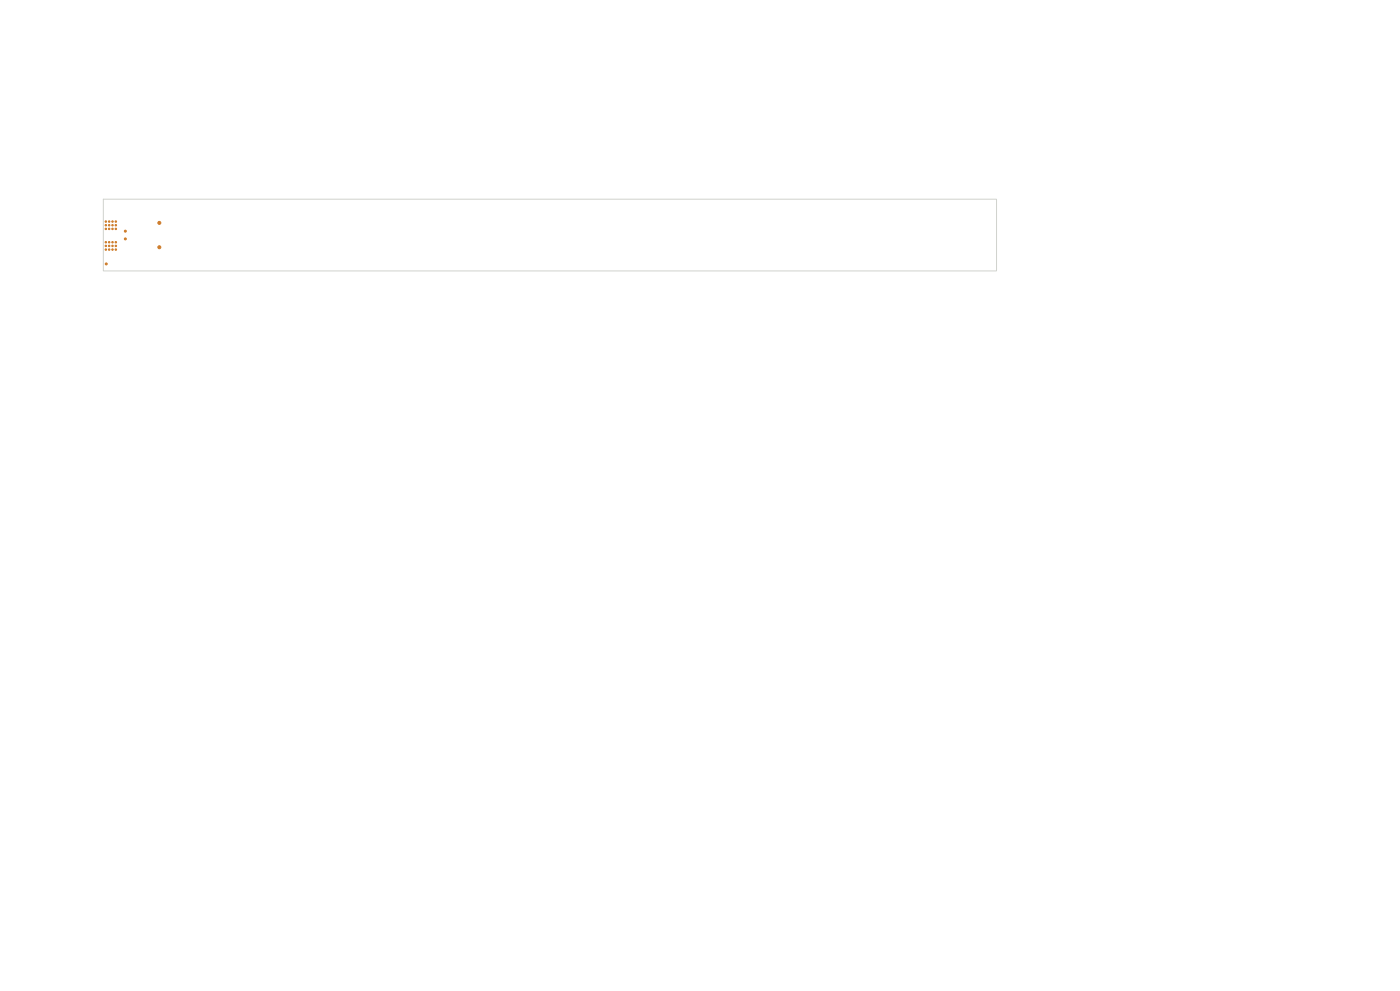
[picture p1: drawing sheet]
<svg xmlns="http://www.w3.org/2000/svg" width="420mm" height="297mm" viewBox="0 0 420 297" stroke-linecap="round" stroke-linejoin="round" font-family="sans-serif">
<g fill="#ce7d2c" stroke="#ce7d2c" stroke-width=".3">
<circle cx="31.7" cy="66.4" r=".23"/>
<circle cx="31.7" cy="67.5" r=".23"/>
<circle cx="31.7" cy="68.6" r=".23"/>
<circle cx="31.7" cy="72.6" r=".23"/>
<circle cx="31.7" cy="73.7" r=".22"/>
<circle cx="31.7" cy="74.8" r=".23"/>
<circle cx="32.7" cy="66.4" r=".23"/>
<circle cx="32.7" cy="67.5" r=".23"/>
<circle cx="32.7" cy="68.6" r=".23"/>
<circle cx="32.7" cy="72.6" r=".23"/>
<circle cx="32.7" cy="73.7" r=".22"/>
<circle cx="32.7" cy="74.8" r=".23"/>
<circle cx="33.7" cy="66.4" r=".23"/>
<circle cx="33.7" cy="67.5" r=".23"/>
<circle cx="33.7" cy="68.6" r=".23"/>
<circle cx="33.7" cy="72.6" r=".23"/>
<circle cx="33.7" cy="73.7" r=".22"/>
<circle cx="33.7" cy="74.8" r=".23"/>
<circle cx="34.7" cy="66.4" r=".23"/>
<circle cx="34.7" cy="67.5" r=".23"/>
<circle cx="34.7" cy="68.6" r=".23"/>
<circle cx="34.7" cy="72.6" r=".23"/>
<circle cx="34.7" cy="73.7" r=".22"/>
<circle cx="34.7" cy="74.8" r=".23"/>
<circle cx="37.6" cy="71.6" r=".3"/>
<circle cx="37.6" cy="69.3" r=".3"/>
<circle cx="31.9" cy="79.1" r=".3"/>
<circle cx="47.8" cy="66.8" r=".45"/>
<circle cx="47.8" cy="74.1" r=".45"/>
</g>
<path d="M31 59.7h268v21.5h-268z" fill="none" stroke="#d0d2cd" stroke-width=".3"/>
</svg>
